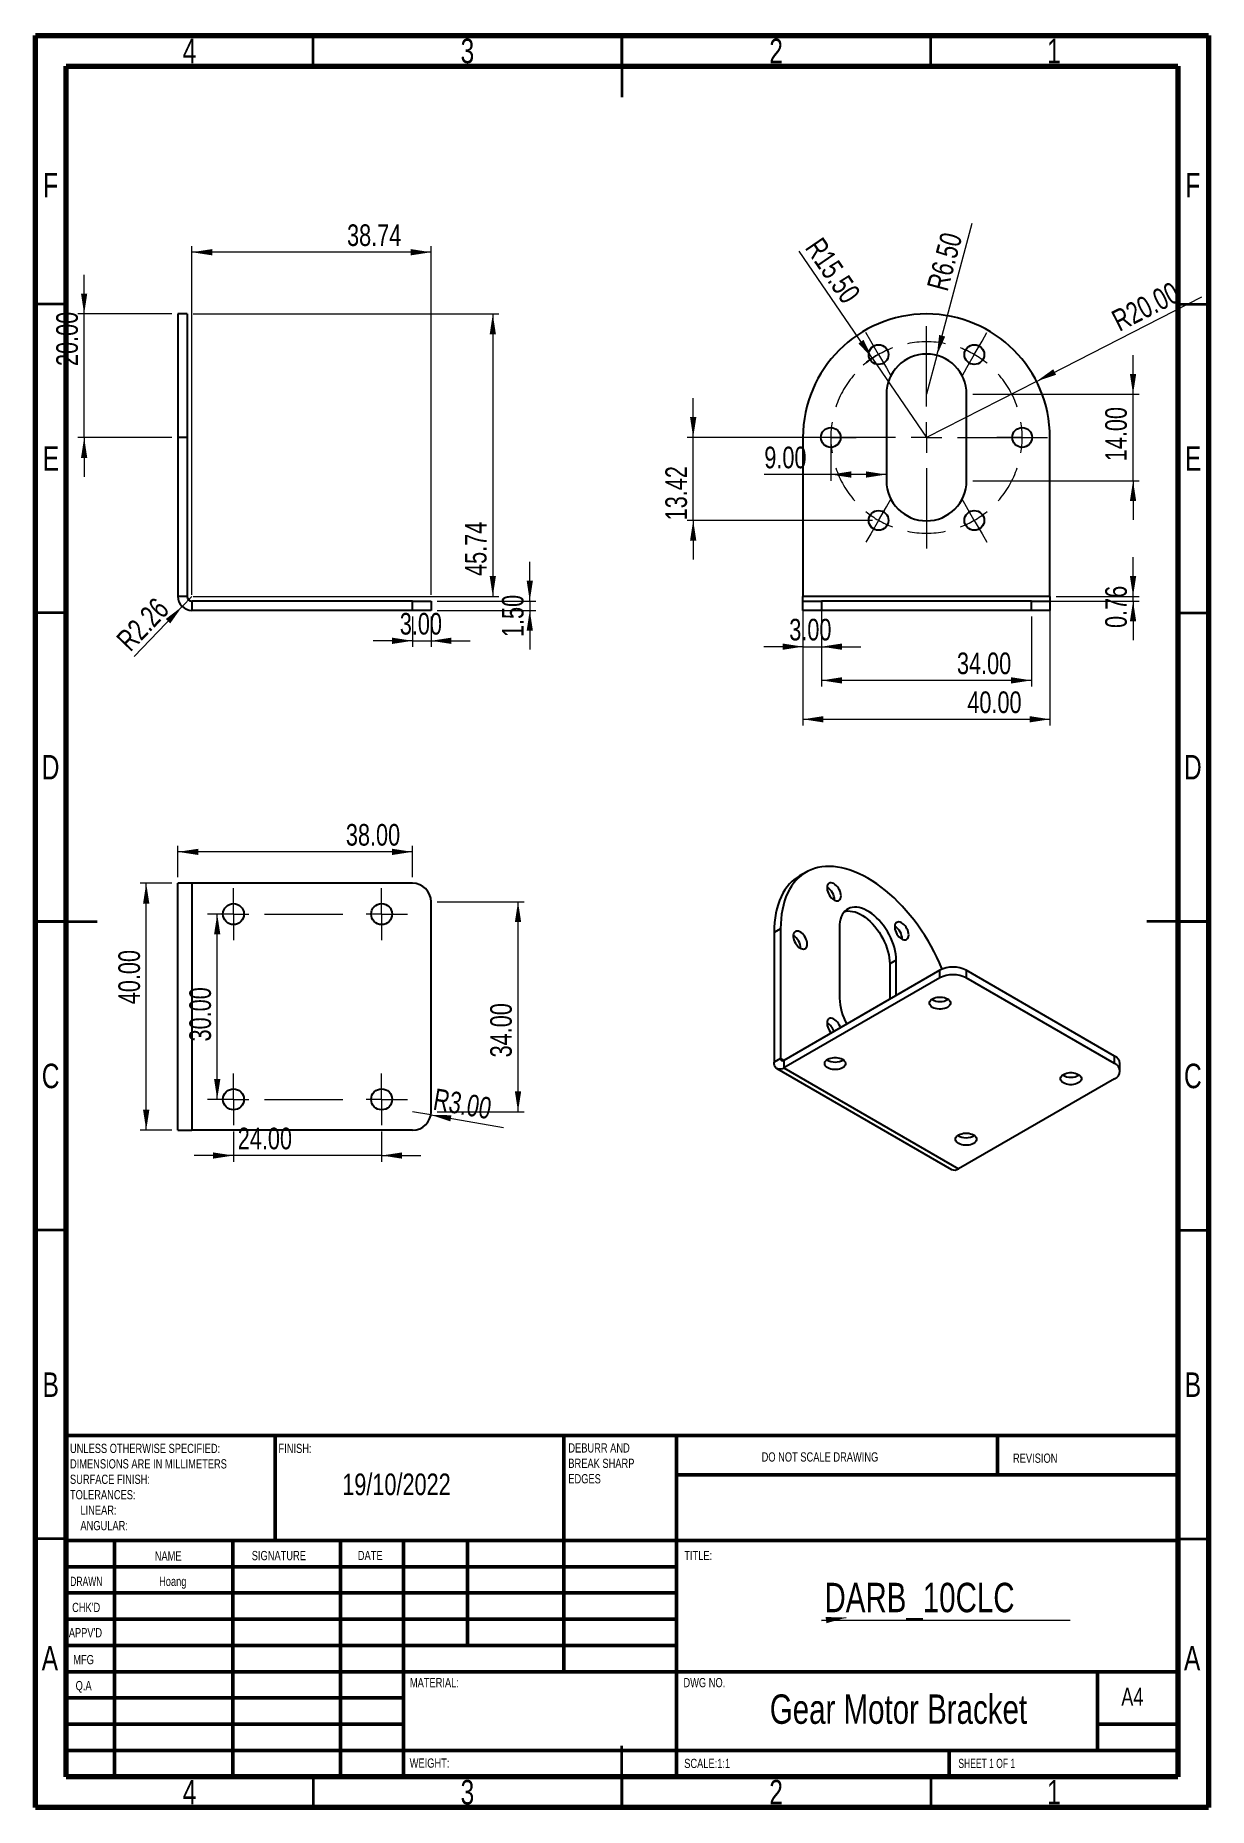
# Model space of a CAD drawing. Header units: millimetres. Extents: x 15 to 205, y 5 to 292.
import ezdxf

# ---------------------------------------------------------------- set-up
doc = ezdxf.new("R2010")
doc.units = ezdxf.units.MM
doc.linetypes.add('CENTERX2', pattern=[20.32, 12.7, -2.54, 2.54, -2.54])
doc.styles.add('SLDTEXTSTYLE0', font='TXT', dxfattribs={"width": 0.75})
doc.styles.add('SLDTEXTSTYLE1', font='TXT', dxfattribs={"width": 0.686449})
doc.styles.add('SLDTEXTSTYLE2', font='TXT', dxfattribs={"width": 0.6875})
doc.dimstyles.new('SLDDIMSTYLE0', dxfattribs={"dimtxt": 3.5, "dimasz": 3.302, "dimexe": 0, "dimexo": 0.0625, "dimgap": 0.875, "dimtad": 1, "dimrnd": 1e-09, "dimzin": 12, "dimdsep": 46, "dimtxsty": 'SLDTEXTSTYLE0', "dimsah": 1, "dimcen": 0.09, "dimadec": 0, "dimazin": 3, "dimtfac": 1, "dimtofl": 0, "dimtmove": 0, "dimatfit": 3, "dimfxl": 0, "dimfrac": 2, "dimtolj": 1, "dimtzin": 12, "dimarcsym": 0})
doc.dimstyles.new('SLDDIMSTYLE1', dxfattribs={"dimtxt": 3.5, "dimasz": 3.302, "dimexe": 0, "dimexo": 0.0625, "dimgap": 0.875, "dimtad": 1, "dimrnd": 1e-09, "dimzin": 4, "dimdsep": 46, "dimtxsty": 'SLDTEXTSTYLE0', "dimsah": 1, "dimcen": 0.09, "dimadec": 0, "dimazin": 1, "dimtfac": 1, "dimtmove": 0, "dimatfit": 0, "dimfxl": 0, "dimfrac": 2, "dimtolj": 1, "dimtzin": 12, "dimarcsym": 0})
doc.dimstyles.new('SLDDIMSTYLE2', dxfattribs={"dimtxt": 3.5, "dimasz": 3.302, "dimexe": 0, "dimexo": 0.0625, "dimgap": 0.875, "dimtad": 1, "dimrnd": 1e-09, "dimzin": 12, "dimdsep": 46, "dimtxsty": 'SLDTEXTSTYLE0', "dimsah": 1, "dimcen": 0, "dimadec": 0, "dimazin": 3, "dimtfac": 1, "dimtofl": 0, "dimtmove": 0, "dimatfit": 3, "dimfxl": 0, "dimfrac": 2, "dimtolj": 1, "dimtzin": 12, "dimarcsym": 0})
doc.dimstyles.new('SLDDIMSTYLE3', dxfattribs={"dimtxt": 3.5, "dimasz": 3.302, "dimexe": 0, "dimexo": 0.0625, "dimgap": 0.875, "dimtad": 1, "dimrnd": 1e-09, "dimzin": 4, "dimdsep": 46, "dimtxsty": 'SLDTEXTSTYLE0', "dimsah": 1, "dimcen": 0, "dimadec": 0, "dimazin": 1, "dimtfac": 1, "dimtofl": 0, "dimtmove": 0, "dimatfit": 3, "dimfxl": 0, "dimfrac": 2, "dimtolj": 1, "dimtzin": 12, "dimarcsym": 0})
doc.dimstyles.new('SLDDIMSTYLE4', dxfattribs={"dimtxt": 3.5, "dimasz": 3.302, "dimexe": 0, "dimexo": 0.0625, "dimgap": 0.875, "dimtad": 1, "dimrnd": 1e-09, "dimzin": 4, "dimdsep": 46, "dimtxsty": 'SLDTEXTSTYLE0', "dimsah": 1, "dimcen": 0.09, "dimadec": 0, "dimazin": 1, "dimtfac": 1, "dimtofl": 0, "dimtmove": 0, "dimatfit": 3, "dimfxl": 0, "dimfrac": 2, "dimtolj": 1, "dimtzin": 12, "dimarcsym": 0})
doc.dimstyles.new('SLDDIMSTYLE5', dxfattribs={"dimtxt": 3.5, "dimasz": 3.302, "dimexe": 0, "dimexo": 0.0625, "dimgap": 0.875, "dimtad": 1, "dimrnd": 1e-09, "dimdsep": 46, "dimtxsty": 'SLDTEXTSTYLE0', "dimsah": 1, "dimcen": 0.09, "dimadec": 0, "dimazin": 2, "dimtfac": 1, "dimtmove": 0, "dimatfit": 0, "dimfxl": 0, "dimfrac": 2, "dimtolj": 1, "dimtzin": 12, "dimarcsym": 0})
doc.dimstyles.new('SLDDIMSTYLE6', dxfattribs={"dimtxt": 3.5, "dimasz": 3.302, "dimexe": 0, "dimexo": 0.0625, "dimgap": 0.875, "dimtad": 1, "dimrnd": 1e-09, "dimzin": 12, "dimdsep": 46, "dimtxsty": 'SLDTEXTSTYLE0', "dimsah": 1, "dimcen": 0.09, "dimadec": 0, "dimazin": 3, "dimtfac": 1, "dimtmove": 0, "dimatfit": 0, "dimfxl": 0, "dimfrac": 2, "dimtolj": 1, "dimtzin": 12, "dimarcsym": 0})

msp = doc.modelspace()

# ---------------------------------------------------------------- texts
at = {"color": 7, "linetype": 'Continuous', "lineweight": 0}
for s, insert, char_height, attachment_point, style in [('4', (39.96, 291.474), 3.969, 2, 'SLDTEXTSTYLE0'), ('3', (84.96, 291.474), 3.969, 2, 'SLDTEXTSTYLE0'), ('2', (134.96, 291.474), 3.969, 2, 'SLDTEXTSTYLE0'), ('1', (179.96, 291.474), 3.969, 2, 'SLDTEXTSTYLE0'), ('F', (17.458, 269.724), 3.969, 2, 'SLDTEXTSTYLE0'), ('F', (202.458, 269.724), 3.969, 2, 'SLDTEXTSTYLE0'), ('E', (17.508, 225.474), 3.969, 2, 'SLDTEXTSTYLE0'), ('E', (202.508, 225.474), 3.969, 2, 'SLDTEXTSTYLE0'), ('D', (17.453, 175.474), 3.969, 2, 'SLDTEXTSTYLE0'), ('D', (202.453, 175.474), 3.969, 2, 'SLDTEXTSTYLE0'), ('C', (17.459, 125.474), 3.969, 2, 'SLDTEXTSTYLE0'), ('C', (202.459, 125.474), 3.969, 2, 'SLDTEXTSTYLE0'), ('B', (17.471, 75.474), 3.969, 2, 'SLDTEXTSTYLE0'), ('B', (202.471, 75.474), 3.969, 2, 'SLDTEXTSTYLE0'), ('FINISH:', (54.371, 63.919), 1.5, 1, 'SLDTEXTSTYLE0'), ('DO NOT SCALE DRAWING', (132.615, 62.533), 1.5, 1, 'SLDTEXTSTYLE0'), ('REVISION', (173.328, 62.335), 1.5, 1, 'SLDTEXTSTYLE0'), ('19/10/2022', (64.689, 59.099), 3.5, 1, 'SLDTEXTSTYLE0'), ('NAME', (34.322, 46.501), 1.5, 1, 'SLDTEXTSTYLE0'), ('SIGNATURE', (50.034, 46.562), 1.5, 1, 'SLDTEXTSTYLE0'), ('DATE', (67.215, 46.576), 1.5, 1, 'SLDTEXTSTYLE0'), ('TITLE:', (120.09, 46.576), 1.5, 1, 'SLDTEXTSTYLE0'), ('DRAWN', (20.643, 42.385), 1.5, 1, 'SLDTEXTSTYLE1'), ('Hoang', (37.241, 42.383), 1.4986, 2, 'SLDTEXTSTYLE0'), ("CHK'D", (20.939, 38.162), 1.5, 1, 'SLDTEXTSTYLE0'), ("APPV'D", (20.402, 34.066), 1.5, 1, 'SLDTEXTSTYLE0'), ('A', (17.34, 31.168), 3.969, 2, 'SLDTEXTSTYLE0'), ('MFG', (21.124, 29.716), 1.5, 1, 'SLDTEXTSTYLE0'), ('A', (202.34, 31.168), 3.969, 2, 'SLDTEXTSTYLE0'), ('MATERIAL:', (75.646, 25.986), 1.5, 1, 'SLDTEXTSTYLE0'), ('DWG NO.', (119.953, 25.986), 1.5, 1, 'SLDTEXTSTYLE0'), ('Q.A', (21.509, 25.505), 1.5, 1, 'SLDTEXTSTYLE0'), ('Gear Motor Bracket', (154.772, 23.324), 4.7625, 2, 'SLDTEXTSTYLE0'), ('A4', (190.871, 24.406), 2.9104, 1, 'SLDTEXTSTYLE0'), ('WEIGHT:', (75.618, 12.949), 1.4986, 1, 'SLDTEXTSTYLE0'), ('SCALE:1:1', (120.074, 12.9), 1.5, 1, 'SLDTEXTSTYLE0'), ('SHEET 1 OF 1', (164.478, 12.9), 1.5, 1, 'SLDTEXTSTYLE2'), ('4', (39.96, 9.474), 3.969, 2, 'SLDTEXTSTYLE0'), ('3', (84.96, 9.474), 3.969, 2, 'SLDTEXTSTYLE0'), ('2', (134.96, 9.474), 3.969, 2, 'SLDTEXTSTYLE0'), ('1', (179.96, 9.474), 3.969, 2, 'SLDTEXTSTYLE0')]:
    msp.add_mtext(s, dxfattribs=dict(at, insert=insert, char_height=char_height, attachment_point=attachment_point, style=style))

# ---------------------------------------------------------------- blocks, each defined once
blk = doc.blocks.new('SW_NOTE_0')
at = {"color": 0, "linetype": 'Continuous', "lineweight": 0, "char_height": 1.5, "attachment_point": 1, "style": 'SLDTEXTSTYLE0'}
for s, insert in [('UNLESS OTHERWISE SPECIFIED:', (0, 1.93)), ('DIMENSIONS ARE IN MILLIMETERS', (0, -0.57)), ('TOLERANCES:', (0, -5.57)), ('SURFACE FINISH:', (0, -3.07)), ('LINEAR:', (1.69, -8.07)), ('ANGULAR:', (1.69, -10.57))]:
    blk.add_mtext(s, dxfattribs=dict(at, insert=insert))
blk = doc.blocks.new('SW_NOTE_0_1')
at = {"color": 0, "linetype": 'Continuous', "lineweight": 0, "char_height": 1.5, "attachment_point": 1, "style": 'SLDTEXTSTYLE0'}
for s, insert in [('DEBURR AND', (0, 1.93)), ('BREAK SHARP', (0, -0.57)), ('EDGES', (0, -3.07))]:
    blk.add_mtext(s, dxfattribs=dict(at, insert=insert))
blk = doc.blocks.new('SW_NOTE_0_2')
at = {"color": 0, "linetype": 'Continuous', "lineweight": 0}
blk.add_line((40.28, 0), (0, 0), dxfattribs=at)
at = {"color": 0, "linetype": 'Continuous', "lineweight": 0, "insert": (0.49, 6.13), "char_height": 4.762, "attachment_point": 1, "style": 'SLDTEXTSTYLE0'}
blk.add_mtext('DARB_10CLC', dxfattribs=at)
blk = doc.blocks.new('_D')
at = {"color": 7, "linetype": 'Continuous', "lineweight": 0}
for p, q in [((40.34, 201.39), (40.34, 257.89)), ((79.07, 256.89), (40.34, 256.89)), ((79.07, 201.39), (79.07, 257.89))]:
    blk.add_line(p, q, dxfattribs=at)
at = {"color": 7, "linetype": 'Continuous', "lineweight": 18}
for points in [[(40.34, 256.89), (43.64, 256.38), (43.64, 257.4)], [(79.07, 256.89), (75.77, 257.4), (75.77, 256.38)]]:
    blk.add_solid(points, dxfattribs=at)
at = {"color": 7, "linetype": 'Continuous', "lineweight": 18, "insert": (65.47, 261.4), "char_height": 3.5, "attachment_point": 1, "style": 'SLDTEXTSTYLE0'}
blk.add_mtext('38.74', dxfattribs=at)
blk = doc.blocks.new('_D_1')
at = {"color": 7, "linetype": 'Continuous', "lineweight": 0}
for p, q in [((40.57, 246.89), (90.07, 246.89)), ((89.07, 246.89), (89.07, 201.15)), ((40.57, 201.15), (90.07, 201.15))]:
    blk.add_line(p, q, dxfattribs=at)
at = {"color": 7, "linetype": 'Continuous', "lineweight": 18}
for points in [[(89.07, 246.89), (88.57, 243.59), (89.58, 243.59)], [(89.07, 201.15), (89.58, 204.45), (88.57, 204.45)]]:
    blk.add_solid(points, dxfattribs=at)
at = {"color": 7, "linetype": 'Continuous', "lineweight": 18, "insert": (84.56, 204.46), "char_height": 3.5, "attachment_point": 1, "rotation": 90, "style": 'SLDTEXTSTYLE0'}
blk.add_mtext('45.74', dxfattribs=at)
blk = doc.blocks.new('_D_2')
at = {"color": 7, "linetype": 'Continuous', "lineweight": 0}
for p, q in [((76.07, 197.89), (76.07, 192.96)), ((79.07, 197.89), (79.07, 192.96)), ((76.07, 193.96), (69.72, 193.96)), ((76.07, 193.96), (79.07, 193.96)), ((79.07, 193.96), (85.42, 193.96))]:
    blk.add_line(p, q, dxfattribs=at)
at = {"color": 7, "linetype": 'Continuous', "lineweight": 18}
for points in [[(76.07, 193.96), (72.77, 194.47), (72.77, 193.45)], [(79.07, 193.96), (82.38, 193.45), (82.38, 194.47)]]:
    blk.add_solid(points, dxfattribs=at)
at = {"color": 7, "linetype": 'Continuous', "lineweight": 18, "insert": (74.01, 198.47), "char_height": 3.5, "attachment_point": 1, "style": 'SLDTEXTSTYLE0'}
blk.add_mtext('3.00', dxfattribs=at)
blk = doc.blocks.new('_D_3')
at = {"color": 7, "linetype": 'Continuous', "lineweight": 0}
for p, q in [((95.06, 200.39), (95.06, 206.74)), ((80.07, 200.39), (96.06, 200.39)), ((80.07, 198.89), (96.06, 198.89)), ((95.06, 200.39), (95.06, 198.89)), ((95.06, 198.89), (95.06, 192.54))]:
    blk.add_line(p, q, dxfattribs=at)
at = {"color": 7, "linetype": 'Continuous', "lineweight": 18}
for points in [[(95.06, 200.39), (95.57, 203.69), (94.56, 203.69)], [(95.06, 198.89), (94.56, 195.59), (95.57, 195.59)]]:
    blk.add_solid(points, dxfattribs=at)
at = {"color": 7, "linetype": 'Continuous', "lineweight": 18, "insert": (90.55, 194.57), "char_height": 3.5, "attachment_point": 1, "rotation": 90, "style": 'SLDTEXTSTYLE0'}
blk.add_mtext('1.50', dxfattribs=at)
blk = doc.blocks.new('_D_4')
at = {"color": 7, "linetype": 'Continuous', "lineweight": 0}
for q in [(40.34, 201.15), (30.99, 191.44)]:
    blk.add_line((38.77, 199.52), q, dxfattribs=at)
at = {"color": 7, "linetype": 'Continuous', "lineweight": 18}
blk.add_solid([(38.77, 199.52), (36.11, 197.49), (36.84, 196.79)], dxfattribs=at)
at = {"color": 7, "linetype": 'Continuous', "lineweight": 18, "insert": (27.85, 194.46), "char_height": 3.5, "attachment_point": 1, "rotation": 46.1222, "style": 'SLDTEXTSTYLE0'}
blk.add_mtext('R2.26', dxfattribs=at)
blk = doc.blocks.new('_D_5')
at = {"color": 7, "linetype": 'Continuous', "lineweight": 0}
for p, q in [((22.89, 246.89), (22.89, 253.24)), ((37.07, 246.89), (21.89, 246.89)), ((22.89, 226.89), (22.89, 246.89)), ((37.07, 226.89), (21.89, 226.89)), ((22.89, 226.89), (22.89, 220.54))]:
    blk.add_line(p, q, dxfattribs=at)
at = {"color": 7, "linetype": 'Continuous', "lineweight": 18}
for points in [[(22.89, 246.89), (23.39, 250.19), (22.38, 250.19)], [(22.89, 226.89), (22.38, 223.59), (23.39, 223.59)]]:
    blk.add_solid(points, dxfattribs=at)
at = {"color": 7, "linetype": 'Continuous', "lineweight": 18, "insert": (18.37, 238.46), "char_height": 3.5, "attachment_point": 1, "rotation": 90, "style": 'SLDTEXTSTYLE0'}
blk.add_mtext('20.00', dxfattribs=at)
blk = doc.blocks.new('_D_6')
at = {"color": 7, "linetype": 'Continuous', "lineweight": 0}
for p, q in [((192.77, 233.89), (192.77, 240.24)), ((166.81, 233.89), (193.77, 233.89)), ((192.77, 219.89), (192.77, 233.89)), ((166.81, 219.89), (193.77, 219.89)), ((192.77, 219.89), (192.77, 213.54))]:
    blk.add_line(p, q, dxfattribs=at)
at = {"color": 7, "linetype": 'Continuous', "lineweight": 18}
for points in [[(192.77, 233.89), (193.28, 237.19), (192.26, 237.19)], [(192.77, 219.89), (192.26, 216.59), (193.28, 216.59)]]:
    blk.add_solid(points, dxfattribs=at)
at = {"color": 7, "linetype": 'Continuous', "lineweight": 18, "insert": (188.26, 223.04), "char_height": 3.5, "attachment_point": 1, "rotation": 90, "style": 'SLDTEXTSTYLE0'}
blk.add_mtext('14.00', dxfattribs=at)
blk = doc.blocks.new('_D_7')
at = {"color": 7, "linetype": 'Continuous', "lineweight": 0}
for q in [(166.74, 261.61), (159.31, 233.89)]:
    blk.add_line((161, 240.17), q, dxfattribs=at)
at = {"color": 7, "linetype": 'Continuous', "lineweight": 18}
blk.add_solid([(161, 240.17), (162.34, 243.23), (161.36, 243.49)], dxfattribs=at)
at = {"color": 7, "linetype": 'Continuous', "lineweight": 18, "insert": (159.33, 251.3), "char_height": 3.5, "attachment_point": 1, "rotation": 75, "style": 'SLDTEXTSTYLE0'}
blk.add_mtext('R6.50', dxfattribs=at)
blk = doc.blocks.new('_D_8')
at = {"color": 7, "linetype": 'Continuous', "lineweight": 0}
for q in [(203.91, 249.65), (159.31, 226.89)]:
    blk.add_line((177.13, 235.98), q, dxfattribs=at)
at = {"color": 7, "linetype": 'Continuous', "lineweight": 18}
blk.add_solid([(177.13, 235.98), (180.3, 237.03), (179.84, 237.94)], dxfattribs=at)
at = {"color": 7, "linetype": 'Continuous', "lineweight": 18, "insert": (188.97, 247.09), "char_height": 3.5, "attachment_point": 1, "rotation": 27.0427, "style": 'SLDTEXTSTYLE0'}
blk.add_mtext('R20.00', dxfattribs=at)
blk = doc.blocks.new('_D_9')
at = {"color": 7, "linetype": 'Continuous', "lineweight": 0}
for p, q in [((142.31, 197.89), (142.31, 186.55)), ((176.31, 197.89), (176.31, 186.55)), ((176.31, 187.55), (142.31, 187.55))]:
    blk.add_line(p, q, dxfattribs=at)
at = {"color": 7, "linetype": 'Continuous', "lineweight": 18}
for points in [[(142.31, 187.55), (145.62, 187.04), (145.62, 188.06)], [(176.31, 187.55), (173.01, 188.06), (173.01, 187.04)]]:
    blk.add_solid(points, dxfattribs=at)
at = {"color": 7, "linetype": 'Continuous', "lineweight": 18, "insert": (164.25, 192.06), "char_height": 3.5, "attachment_point": 1, "style": 'SLDTEXTSTYLE0'}
blk.add_mtext('34.00', dxfattribs=at)
blk = doc.blocks.new('_D_10')
at = {"color": 7, "linetype": 'Continuous', "lineweight": 0}
for p, q in [((139.31, 199.39), (139.31, 180.25)), ((179.31, 199.39), (179.31, 180.25)), ((139.31, 181.25), (179.31, 181.25))]:
    blk.add_line(p, q, dxfattribs=at)
at = {"color": 7, "linetype": 'Continuous', "lineweight": 18}
for points in [[(139.31, 181.25), (142.62, 180.74), (142.62, 181.76)], [(179.31, 181.25), (176.01, 181.76), (176.01, 180.74)]]:
    blk.add_solid(points, dxfattribs=at)
at = {"color": 7, "linetype": 'Continuous', "lineweight": 18, "insert": (165.93, 185.76), "char_height": 3.5, "attachment_point": 1, "style": 'SLDTEXTSTYLE0'}
blk.add_mtext('40.00', dxfattribs=at)
blk = doc.blocks.new('_D_11')
at = {"color": 7, "linetype": 'Continuous', "lineweight": 0}
for p, q in [((192.77, 201.15), (192.77, 207.5)), ((180.31, 201.15), (193.77, 201.15)), ((192.77, 200.39), (192.77, 201.15)), ((177.31, 200.39), (193.77, 200.39)), ((192.77, 200.39), (192.77, 194.04))]:
    blk.add_line(p, q, dxfattribs=at)
at = {"color": 7, "linetype": 'Continuous', "lineweight": 18}
for points in [[(192.77, 201.15), (193.28, 204.45), (192.26, 204.45)], [(192.77, 200.39), (192.26, 197.09), (193.28, 197.09)]]:
    blk.add_solid(points, dxfattribs=at)
at = {"color": 7, "linetype": 'Continuous', "lineweight": 18, "insert": (188.26, 196.04), "char_height": 3.5, "attachment_point": 1, "rotation": 90, "style": 'SLDTEXTSTYLE0'}
blk.add_mtext('0.76', dxfattribs=at)
blk = doc.blocks.new('_D_12')
at = {"color": 7, "linetype": 'Continuous', "lineweight": 0}
for p, q in [((139.31, 199.39), (139.31, 192.01)), ((142.31, 199.39), (142.31, 192.01)), ((139.31, 193.01), (132.96, 193.01)), ((139.31, 193.01), (142.31, 193.01)), ((142.31, 193.01), (148.66, 193.01))]:
    blk.add_line(p, q, dxfattribs=at)
at = {"color": 7, "linetype": 'Continuous', "lineweight": 18}
for points in [[(139.31, 193.01), (136.01, 193.52), (136.01, 192.5)], [(142.31, 193.01), (145.62, 192.5), (145.62, 193.52)]]:
    blk.add_solid(points, dxfattribs=at)
at = {"color": 7, "linetype": 'Continuous', "lineweight": 18, "insert": (137.09, 197.52), "char_height": 3.5, "attachment_point": 1, "style": 'SLDTEXTSTYLE0'}
blk.add_mtext('3.00', dxfattribs=at)
blk = doc.blocks.new('_D_13')
at = {"color": 7, "linetype": 'Continuous', "lineweight": 0}
for p, q in [((143.81, 225.89), (143.81, 219.89)), ((143.81, 220.89), (133.05, 220.89)), ((152.81, 220.89), (143.81, 220.89))]:
    blk.add_line(p, q, dxfattribs=at)
at = {"color": 7, "linetype": 'Continuous', "lineweight": 18}
for points in [[(143.81, 220.89), (147.12, 220.38), (147.12, 221.4)], [(152.81, 220.89), (149.51, 221.4), (149.51, 220.38)]]:
    blk.add_solid(points, dxfattribs=at)
at = {"color": 7, "linetype": 'Continuous', "lineweight": 18, "insert": (133.05, 225.4), "char_height": 3.5, "attachment_point": 1, "style": 'SLDTEXTSTYLE0'}
blk.add_mtext('9.00', dxfattribs=at)
blk = doc.blocks.new('_D_14')
at = {"color": 7, "linetype": 'Continuous', "lineweight": 0}
for p, q in [((121.53, 226.89), (121.53, 233.24)), ((142.81, 226.89), (120.53, 226.89)), ((121.53, 213.47), (121.53, 226.89)), ((150.56, 213.47), (120.53, 213.47)), ((121.53, 213.47), (121.53, 207.12))]:
    blk.add_line(p, q, dxfattribs=at)
at = {"color": 7, "linetype": 'Continuous', "lineweight": 18}
for points in [[(121.53, 226.89), (122.04, 230.19), (121.02, 230.19)], [(121.53, 213.47), (121.02, 210.17), (122.04, 210.17)]]:
    blk.add_solid(points, dxfattribs=at)
at = {"color": 7, "linetype": 'Continuous', "lineweight": 18, "insert": (117.02, 213.47), "char_height": 3.5, "attachment_point": 1, "rotation": 90, "style": 'SLDTEXTSTYLE0'}
blk.add_mtext('13.42', dxfattribs=at)
blk = doc.blocks.new('_D_15')
at = {"color": 7, "linetype": 'Continuous', "lineweight": 0}
for q in [(138.71, 257.04), (159.31, 226.89)]:
    blk.add_line((150.57, 239.69), q, dxfattribs=at)
at = {"color": 7, "linetype": 'Continuous', "lineweight": 18}
blk.add_arc((159.31, 226.89), 15.57, 120.6602, 131.2293, dxfattribs=at)
blk.add_solid([(150.57, 239.69), (149.12, 242.7), (148.29, 242.13)], dxfattribs=at)
at = {"color": 7, "linetype": 'Continuous', "lineweight": 18, "insert": (142.42, 259.58), "char_height": 3.5, "attachment_point": 1, "rotation": 304.3516, "style": 'SLDTEXTSTYLE0'}
blk.add_mtext('R15.50', dxfattribs=at)
blk = doc.blocks.new('SW_CENTERMARKSYMBOL_0')
at = {"color": 0, "linetype": 'Continuous', "lineweight": 18}
for p, q in [((-16.75, 2.17), (-17.55, 3.55)), ((-7.75, -8.42), (-7.75, 4.58)), ((1.25, 2.17), (2.05, 3.55)), ((-15.5, 0), (-16.75, 2.17)), ((-15.5, 0), (-14.25, -2.17)), ((0, 0), (-1.25, -2.17)), ((0, 0), (1.25, 2.17)), ((-14.25, -2.17), (-13.45, -3.55)), ((-1.25, -2.17), (-2.05, -3.55)), ((-7.75, -13.42), (-7.75, -10.92)), ((-25.75, -13.42), (-27.35, -13.42)), ((-12.75, -13.42), (-25.75, -13.42)), ((-23.25, -13.42), (-25.75, -13.42)), ((-23.25, -13.42), (-20.75, -13.42)), ((-20.75, -13.42), (-19.15, -13.42)), ((-7.75, -13.42), (-10.25, -13.42)), ((-7.75, -13.42), (-7.75, -15.92)), ((-7.75, -13.42), (-5.25, -13.42)), ((-2.75, -13.42), (10.25, -13.42)), ((5.25, -13.42), (3.65, -13.42)), ((7.75, -13.42), (5.25, -13.42)), ((7.75, -13.42), (10.25, -13.42)), ((10.25, -13.42), (11.85, -13.42)), ((-7.75, -18.42), (-7.75, -31.42)), ((-15.5, -26.85), (-14.25, -24.68)), ((-14.25, -24.68), (-13.45, -23.3)), ((-1.25, -24.68), (-2.05, -23.3)), ((0, -26.85), (-1.25, -24.68)), ((-15.5, -26.85), (-16.75, -29.01)), ((0, -26.85), (1.25, -29.01)), ((-16.75, -29.01), (-17.55, -30.4)), ((1.25, -29.01), (2.05, -30.4))]:
    blk.add_line(p, q, dxfattribs=at)
at = {"color": 0, "linetype": 'Continuous', "lineweight": 0}
for start, end in [(110.7587, 120), (60, 69.2413), (120, 129.2413), (50.7587, 60), (170.7587, 180), (0, 9.2413), (180, 189.2413), (350.7587, 0), (230.7587, 240), (300, 309.2413), (240, 249.2413), (290.7587, 300)]:
    blk.add_arc((-7.75, -13.42), 15.5, start, end, dxfattribs=at)
at = {"color": 0, "linetype": 'CENTERX2', "lineweight": 0}
for start, end in [(78.4825, 101.5175), (138.4825, 161.5175), (18.4825, 41.5175), (198.4825, 221.5175), (318.4825, 341.5175), (258.4825, 281.5175)]:
    blk.add_arc((-7.75, -13.42), 15.5, start, end, dxfattribs=at)
blk = doc.blocks.new('_D_16')
at = {"color": 7, "linetype": 'Continuous', "lineweight": 0}
for p, q in [((47.07, 114.5), (47.07, 109.6)), ((71.07, 114.5), (71.07, 109.6)), ((47.07, 110.6), (40.72, 110.6)), ((71.07, 110.6), (47.07, 110.6)), ((71.07, 110.6), (77.42, 110.6))]:
    blk.add_line(p, q, dxfattribs=at)
at = {"color": 7, "linetype": 'Continuous', "lineweight": 18}
for points in [[(47.07, 110.6), (43.77, 111.1), (43.77, 110.09)], [(71.07, 110.6), (74.38, 110.09), (74.38, 111.1)]]:
    blk.add_solid(points, dxfattribs=at)
at = {"color": 7, "linetype": 'Continuous', "lineweight": 18, "insert": (47.77, 115.11), "char_height": 3.5, "attachment_point": 1, "style": 'SLDTEXTSTYLE0'}
blk.add_mtext('24.00', dxfattribs=at)
blk = doc.blocks.new('_D_17')
at = {"color": 7, "linetype": 'Continuous', "lineweight": 0}
for q in [(76.07, 117.7), (90.81, 115.15)]:
    blk.add_line((79.03, 117.19), q, dxfattribs=at)
at = {"color": 7, "linetype": 'Continuous', "lineweight": 18}
blk.add_solid([(79.03, 117.19), (82.2, 116.12), (82.37, 117.12)], dxfattribs=at)
at = {"color": 7, "linetype": 'Continuous', "lineweight": 18, "insert": (79.85, 121.51), "char_height": 3.5, "attachment_point": 1, "rotation": 350.1732, "style": 'SLDTEXTSTYLE0'}
blk.add_mtext('R3.00', dxfattribs=at)
blk = doc.blocks.new('_D_18')
at = {"color": 7, "linetype": 'Continuous', "lineweight": 0}
for p, q in [((80.07, 151.7), (94.16, 151.7)), ((93.16, 117.7), (93.16, 151.7)), ((80.07, 117.7), (94.16, 117.7))]:
    blk.add_line(p, q, dxfattribs=at)
at = {"color": 7, "linetype": 'Continuous', "lineweight": 18}
for points in [[(93.16, 151.7), (92.65, 148.4), (93.67, 148.4)], [(93.16, 117.7), (93.67, 121), (92.65, 121)]]:
    blk.add_solid(points, dxfattribs=at)
at = {"color": 7, "linetype": 'Continuous', "lineweight": 18, "insert": (88.65, 126.49), "char_height": 3.5, "attachment_point": 1, "rotation": 90, "style": 'SLDTEXTSTYLE0'}
blk.add_mtext('34.00', dxfattribs=at)
blk = doc.blocks.new('_D_19')
at = {"color": 7, "linetype": 'Continuous', "lineweight": 0}
for p, q in [((38.07, 155.7), (38.07, 160.78)), ((76.07, 155.7), (76.07, 160.78)), ((76.07, 159.78), (38.07, 159.78))]:
    blk.add_line(p, q, dxfattribs=at)
at = {"color": 7, "linetype": 'Continuous', "lineweight": 18}
for points in [[(38.07, 159.78), (41.38, 159.27), (41.38, 160.28)], [(76.07, 159.78), (72.77, 160.28), (72.77, 159.27)]]:
    blk.add_solid(points, dxfattribs=at)
at = {"color": 7, "linetype": 'Continuous', "lineweight": 18, "insert": (65.28, 164.29), "char_height": 3.5, "attachment_point": 1, "style": 'SLDTEXTSTYLE0'}
blk.add_mtext('38.00', dxfattribs=at)
blk = doc.blocks.new('_D_20')
at = {"color": 7, "linetype": 'Continuous', "lineweight": 0}
for p, q in [((37.07, 154.7), (31.94, 154.7)), ((32.94, 114.7), (32.94, 154.7)), ((37.07, 114.7), (31.94, 114.7))]:
    blk.add_line(p, q, dxfattribs=at)
at = {"color": 7, "linetype": 'Continuous', "lineweight": 18}
for points in [[(32.94, 154.7), (32.43, 151.4), (33.45, 151.4)], [(32.94, 114.7), (33.45, 118), (32.43, 118)]]:
    blk.add_solid(points, dxfattribs=at)
at = {"color": 7, "linetype": 'Continuous', "lineweight": 18, "insert": (28.43, 135.1), "char_height": 3.5, "attachment_point": 1, "rotation": 90, "style": 'SLDTEXTSTYLE0'}
blk.add_mtext('40.00', dxfattribs=at)
blk = doc.blocks.new('_D_21')
at = {"color": 7, "linetype": 'Continuous', "lineweight": 0}
blk.add_line((44.44, 119.7), (44.44, 149.7), dxfattribs=at)
at = {"color": 7, "linetype": 'Continuous', "lineweight": 18}
for points in [[(44.44, 149.7), (43.93, 146.4), (44.95, 146.4)], [(44.44, 119.7), (44.95, 123), (43.93, 123)]]:
    blk.add_solid(points, dxfattribs=at)
at = {"color": 7, "linetype": 'Continuous', "lineweight": 18, "insert": (39.93, 129.07), "char_height": 3.5, "attachment_point": 1, "rotation": 90, "style": 'SLDTEXTSTYLE0'}
blk.add_mtext('30.00', dxfattribs=at)
blk = doc.blocks.new('SW_CENTERMARKSYMBOL_1')
at = {"color": 0, "linetype": 'Continuous', "lineweight": 18}
for p, q in [((0, 2.5), (0, 4.2)), ((24, 2.5), (24, 4.2)), ((-2.5, 0), (-4.2, 0)), ((0, 0), (-2.5, 0)), ((0, 0), (0, 2.5)), ((0, 0), (0, -2.5)), ((0, 0), (2.5, 0)), ((24, 0), (21.5, 0)), ((24, 0), (24, 2.5)), ((24, 0), (24, -2.5)), ((24, 0), (26.5, 0)), ((26.5, 0), (28.2, 0)), ((0, -2.5), (0, -4.2)), ((24, -2.5), (24, -4.2))]:
    blk.add_line(p, q, dxfattribs=at)
at = {"color": 0, "linetype": 'CENTERX2', "lineweight": 18}
blk.add_line((5, 0), (19, 0), dxfattribs=at)
blk = doc.blocks.new('SW_CENTERMARKSYMBOL_2')
at = {"color": 0, "linetype": 'Continuous', "lineweight": 18}
for p, q in [((0, 2.5), (0, 4.2)), ((24, 2.5), (24, 4.2)), ((-2.5, 0), (-4.2, 0)), ((0, 0), (-2.5, 0)), ((0, 0), (0, 2.5)), ((0, 0), (0, -2.5)), ((0, 0), (2.5, 0)), ((24, 0), (21.5, 0)), ((24, 0), (24, 2.5)), ((24, 0), (24, -2.5)), ((24, 0), (26.5, 0)), ((26.5, 0), (28.2, 0)), ((0, -2.5), (0, -4.2)), ((24, -2.5), (24, -4.2))]:
    blk.add_line(p, q, dxfattribs=at)
at = {"color": 0, "linetype": 'CENTERX2', "lineweight": 18}
blk.add_line((5, 0), (19, 0), dxfattribs=at)

# ---------------------------------------------------------------- dimensions: what is measured, and where the dimension line sits
at = {"color": 7, "linetype": 'Continuous', "lineweight": 18}
for base, p1, p2, dimstyle, picture, middle in [((40.335, 256.891), (79.073, 200.391), (40.335, 200.391), 'SLDDIMSTYLE0', '_D', (71.289, 256.891)), ((143.814, 220.891), (152.814, 219.891), (143.814, 226.891), 'SLDDIMSTYLE4', '_D_13', (137.578, 220.891)), ((79.073, 193.961), (76.073, 198.891), (79.073, 198.891), 'SLDDIMSTYLE1', '_D_2', (78.538, 193.961)), ((142.314, 193.009), (139.314, 200.391), (142.314, 200.391), 'SLDDIMSTYLE1', '_D_12', (141.618, 193.009)), ((179.314, 181.252), (139.314, 200.391), (179.314, 200.391), 'SLDDIMSTYLE4', '_D_10', (171.744, 181.252)), ((142.314, 187.55), (176.314, 198.891), (142.314, 198.891), 'SLDDIMSTYLE4', '_D_9', (170.064, 187.55)), ((38.073, 159.777), (76.073, 154.697), (38.073, 154.697), 'SLDDIMSTYLE4', '_D_19', (71.102, 159.777)), ((47.073, 110.597), (71.073, 115.497), (47.073, 115.497), 'SLDDIMSTYLE1', '_D_16', (53.594, 110.597))]:
    dim = msp.add_linear_dim(base=base, p1=p1, p2=p2, dimstyle=dimstyle, dxfattribs=at)
    dim.commit()
    dim.dimension.update_dxf_attribs({"geometry": picture, "text_midpoint": middle, "dimtype": 160})
for center, mpoint, dimstyle, picture, middle in [((159.314, 233.891), (160.996, 240.169), 'SLDDIMSTYLE3', '_D_7', (165.248, 256.035)), ((159.314, 226.891), (150.568, 239.687), 'SLDDIMSTYLE3', '_D_15', (142.717, 251.174)), ((159.314, 226.891), (177.127, 235.984), 'SLDDIMSTYLE3', '_D_8', (197.543, 246.405)), ((40.335, 201.153), (38.767, 199.522), 'SLDDIMSTYLE2', '_D_4', (34.805, 195.402)), ((76.073, 117.697), (79.029, 117.185), 'SLDDIMSTYLE3', '_D_17', (85.333, 116.094))]:
    dim = msp.add_radius_dim(center=center, mpoint=mpoint, dimstyle=dimstyle, dxfattribs=at)
    dim.commit()
    dim.dimension.update_dxf_attribs({"geometry": picture, "text_midpoint": middle, "dimtype": 164})
for base, p1, p2, dimstyle, picture, middle in [((22.886, 246.891), (38.073, 226.891), (38.073, 246.891), 'SLDDIMSTYLE1', '_D_5', (22.886, 244.282)), ((89.073, 201.153), (39.573, 246.891), (39.573, 201.153), 'SLDDIMSTYLE0', '_D_1', (89.073, 210.274)), ((192.772, 233.891), (165.814, 219.891), (165.814, 233.891), 'SLDDIMSTYLE1', '_D_6', (192.772, 228.863)), ((121.53, 226.891), (151.564, 213.467), (143.814, 226.891), 'SLDDIMSTYLE6', '_D_14', (121.53, 219.284)), ((95.065, 198.891), (79.073, 200.391), (79.073, 198.891), 'SLDDIMSTYLE1', '_D_3', (95.065, 199.092)), ((192.772, 201.153), (176.314, 200.391), (179.314, 201.153), 'SLDDIMSTYLE5', '_D_11', (192.772, 200.566)), ((32.937, 154.697), (38.073, 114.697), (38.073, 154.697), 'SLDDIMSTYLE4', '_D_20', (32.937, 140.915)), ((44.441, 149.697), (42.873, 119.697), (42.873, 149.697), 'SLDDIMSTYLE4', '_D_21', (44.441, 134.889)), ((93.163, 151.697), (79.073, 117.697), (79.073, 151.697), 'SLDDIMSTYLE4', '_D_18', (93.163, 132.311))]:
    dim = msp.add_linear_dim(base=base, p1=p1, p2=p2, angle=90, dimstyle=dimstyle, dxfattribs=at)
    dim.commit()
    dim.dimension.update_dxf_attribs({"geometry": picture, "text_midpoint": middle, "dimtype": 160})

# ---------------------------------------------------------------- linework, layer by layer
at = {"color": 7, "linetype": 'Continuous', "lineweight": 70}
for p, q in [((15, 5), (15, 292)), ((15, 292), (205, 292)), ((205, 292), (205, 5)), ((20, 10), (20, 287)), ((20, 287), (200, 287)), ((200, 287), (200, 10)), ((200, 10), (20, 10)), ((205, 5), (15, 5))]:
    msp.add_line(p, q, dxfattribs=at)
at = {"color": 7, "linetype": 'Continuous', "lineweight": 35}
for p, q in [((60, 287), (60, 292)), ((110, 292), (110, 282)), ((110, 287), (110, 292)), ((160, 287), (160, 292)), ((20, 248.5), (15, 248.5)), ((200, 248.5), (205, 248.5)), ((20, 198.5), (15, 198.5)), ((200, 198.5), (205, 198.5)), ((15, 148.5), (25, 148.5)), ((20, 148.5), (15, 148.5)), ((205, 148.5), (195, 148.5)), ((200, 148.5), (205, 148.5)), ((20, 98.5), (15, 98.5)), ((200, 98.5), (205, 98.5)), ((20, 48.5), (15, 48.5)), ((200, 48.5), (205, 48.5)), ((110, 5), (110, 15)), ((60, 10), (60, 5)), ((110, 10), (110, 5)), ((160, 10), (160, 5))]:
    msp.add_line(p, q, dxfattribs=at)
at = {"color": 7, "linetype": 'Continuous', "lineweight": 25}
for p, q in [((39.573, 246.891), (38.073, 246.891)), ((38.073, 246.891), (38.073, 226.891)), ((39.573, 246.891), (39.573, 226.891)), ((152.814, 233.891), (152.814, 219.891)), ((165.814, 219.891), (165.814, 233.891)), ((39.573, 226.891), (38.073, 226.891)), ((38.073, 226.891), (38.073, 201.153)), ((39.573, 226.891), (39.573, 201.153)), ((139.314, 226.891), (139.314, 201.153)), ((179.314, 201.153), (179.314, 226.891)), ((39.573, 201.153), (38.073, 201.153)), ((179.314, 201.153), (139.314, 201.153)), ((139.314, 200.391), (139.314, 201.153)), ((179.314, 201.153), (179.314, 200.391)), ((40.335, 200.391), (40.335, 198.891)), ((76.073, 200.391), (40.335, 200.391)), ((76.073, 198.891), (40.335, 198.891)), ((76.073, 198.891), (76.073, 200.391)), ((76.073, 200.391), (79.073, 200.391)), ((79.073, 198.891), (76.073, 198.891)), ((79.073, 200.391), (79.073, 198.891)), ((139.314, 198.891), (139.314, 200.391)), ((139.314, 200.391), (142.314, 200.391)), ((142.314, 198.891), (139.314, 198.891)), ((142.314, 200.391), (142.314, 198.891)), ((176.314, 200.391), (142.314, 200.391)), ((176.314, 198.891), (142.314, 198.891)), ((176.314, 198.891), (176.314, 200.391)), ((176.314, 200.391), (179.314, 200.391)), ((179.314, 198.891), (176.314, 198.891)), ((179.314, 200.391), (179.314, 198.891)), ((139.823, 156.491), (138.763, 155.879)), ((38.073, 114.697), (38.073, 154.697)), ((40.335, 154.697), (38.073, 154.697)), ((40.335, 154.697), (40.335, 114.697)), ((76.073, 154.697), (40.335, 154.697)), ((79.073, 117.697), (79.073, 151.697)), ((135.681, 147.334), (134.62, 146.722)), ((134.62, 146.722), (134.62, 125.706)), ((135.681, 147.334), (135.681, 126.318)), ((145.226, 147.54), (145.226, 136.108)), ((154.419, 142.233), (153.358, 141.621)), ((153.358, 141.621), (153.358, 135.901)), ((154.419, 136.514), (154.419, 142.233)), ((161.49, 140.596), (136.219, 126.007)), ((161.49, 139.371), (136.219, 124.782)), ((161.49, 139.371), (161.49, 140.596)), ((165.733, 140.596), (165.733, 139.371)), ((189.774, 126.717), (165.733, 140.596)), ((189.774, 125.492), (165.733, 139.371)), ((135.681, 126.318), (134.62, 125.706)), ((136.219, 126.007), (135.681, 126.318)), ((189.774, 125.492), (189.774, 126.717)), ((135.088, 124.67), (163.373, 108.342)), ((136.219, 126.007), (136.219, 124.782)), ((136.219, 124.782), (164.504, 108.454)), ((190.653, 124.267), (190.653, 125.492)), ((189.774, 123.043), (164.504, 108.454)), ((38.073, 114.697), (40.335, 114.697)), ((76.073, 114.697), (40.335, 114.697))]:
    msp.add_line(p, q, dxfattribs=at)
at = {"color": 7, "linetype": 'Continuous', "lineweight": 50}
for p, q in [((20, 65.25), (200, 65.25)), ((20, 65.25), (20, 10)), ((53.8, 48.25), (53.8, 65.25)), ((100.6, 65.25), (100.6, 27)), ((118.8, 65.25), (118.8, 10)), ((170.8, 58.875), (170.8, 65.25)), ((200, 58.875), (118.8, 58.875)), ((200, 48.25), (20, 48.25)), ((27.8, 48.25), (27.8, 10)), ((46.991, 48.25), (46.991, 10)), ((64.399, 48.25), (64.399, 10)), ((74.6, 10), (74.6, 48.25)), ((85, 31.25), (85, 48.25)), ((118.8, 44), (20, 44)), ((118.8, 39.75), (20, 39.75)), ((118.8, 35.5), (20, 35.5)), ((118.8, 31.25), (20, 31.25)), ((74.6, 27), (20, 27)), ((74.6, 27), (200, 27)), ((187, 14.25), (187, 27)), ((74.6, 22.75), (20, 22.75)), ((74.6, 18.5), (20, 18.5)), ((200, 18.5), (187, 18.5)), ((20, 14.25), (200, 14.25)), ((163, 10), (163, 14.25))]:
    msp.add_line(p, q, dxfattribs=at)
at = {"color": 7, "linetype": 'Continuous', "lineweight": 0}
msp.add_line((142.301, 35.27), (146.318, 35.76), dxfattribs=at)
at = {"color": 7, "linetype": 'Continuous', "lineweight": 25, "flags": 128}
for points in [[(138.763, 155.879), (138.512, 155.727), (138.032, 155.39), (137.579, 155.01), (137.155, 154.588), (136.76, 154.125), (136.397, 153.622), (136.065, 153.08), (135.766, 152.501), (135.5, 151.886), (135.268, 151.237), (135.071, 150.555), (134.909, 149.842), (134.783, 149.101), (134.692, 148.332), (134.638, 147.539), (134.62, 146.722)], [(161.866, 140.779), (161.824, 140.88), (161.43, 141.799), (161.006, 142.711), (160.553, 143.613), (160.073, 144.505), (159.566, 145.382), (159.034, 146.244), (158.479, 147.087), (157.902, 147.91), (157.303, 148.711), (156.686, 149.487), (156.051, 150.237), (155.4, 150.958), (154.734, 151.649), (154.056, 152.308), (153.367, 152.934), (152.669, 153.524), (151.964, 154.077), (151.253, 154.591), (150.539, 155.067), (149.823, 155.501), (149.106, 155.894), (148.392, 156.243), (147.681, 156.549), (146.976, 156.81), (146.278, 157.026), (145.589, 157.196), (144.911, 157.32), (144.246, 157.397), (143.595, 157.428), (142.959, 157.411), (142.342, 157.348), (141.744, 157.238), (141.166, 157.082), (140.611, 156.879), (140.079, 156.632), (139.573, 156.339), (139.092, 156.002), (138.639, 155.623), (138.215, 155.2), (137.821, 154.737), (137.458, 154.234), (137.126, 153.692), (136.827, 153.113), (136.561, 152.498), (136.329, 151.849), (136.132, 151.167), (135.97, 150.455), (135.844, 149.713), (135.753, 148.945), (135.699, 148.151), (135.681, 147.334)], [(145.474, 152.642), (145.456, 152.885), (145.402, 153.142), (145.314, 153.404), (145.195, 153.662), (145.048, 153.909), (144.879, 154.136), (144.692, 154.335), (144.494, 154.502), (144.292, 154.629), (144.091, 154.714), (143.898, 154.753), (143.719, 154.745), (143.561, 154.69), (143.427, 154.591), (143.323, 154.45), (143.252, 154.272), (143.216, 154.062), (143.216, 153.828), (143.252, 153.577), (143.323, 153.316), (143.427, 153.055), (143.561, 152.802), (143.719, 152.564), (143.898, 152.35), (144.091, 152.166), (144.292, 152.019), (144.494, 151.912), (144.692, 151.85), (144.879, 151.835), (145.048, 151.866), (145.195, 151.943), (145.314, 152.064), (145.402, 152.224), (145.456, 152.419), (145.474, 152.642)], [(154.419, 142.233), (154.4, 142.719), (154.345, 143.223), (154.253, 143.74), (154.126, 144.267), (153.964, 144.798), (153.768, 145.331), (153.541, 145.859), (153.284, 146.38), (152.999, 146.889), (152.688, 147.381), (152.355, 147.854), (152.001, 148.303), (151.629, 148.724), (151.243, 149.114), (150.845, 149.47), (150.44, 149.79), (150.029, 150.069), (149.616, 150.307), (149.206, 150.502), (148.8, 150.651), (148.402, 150.754), (148.016, 150.809), (147.645, 150.817), (147.291, 150.777), (146.957, 150.69), (146.646, 150.556), (146.361, 150.376), (146.104, 150.152), (145.877, 149.886), (145.682, 149.58), (145.52, 149.235), (145.392, 148.856), (145.3, 148.445), (145.245, 148.005), (145.226, 147.54)], [(146.086, 150.134), (146.23, 150.165), (146.584, 150.205), (146.956, 150.197), (147.342, 150.142), (147.739, 150.039), (148.145, 149.89), (148.556, 149.695), (148.968, 149.457), (149.379, 149.177), (149.785, 148.858), (150.182, 148.502), (150.568, 148.111), (150.94, 147.69), (151.294, 147.242), (151.628, 146.769), (151.938, 146.277), (152.223, 145.768), (152.48, 145.247), (152.708, 144.718), (152.903, 144.186), (153.065, 143.655), (153.193, 143.128), (153.284, 142.611), (153.34, 142.107), (153.358, 141.621)], [(139.994, 144.844), (139.976, 145.088), (139.922, 145.345), (139.834, 145.607), (139.715, 145.865), (139.568, 146.112), (139.399, 146.339), (139.212, 146.538), (139.014, 146.705), (138.812, 146.832), (138.611, 146.917), (138.418, 146.956), (138.239, 146.948), (138.081, 146.893), (137.947, 146.794), (137.843, 146.653), (137.772, 146.475), (137.736, 146.265), (137.736, 146.031), (137.772, 145.78), (137.843, 145.519), (137.947, 145.258), (138.081, 145.005), (138.239, 144.767), (138.418, 144.553), (138.611, 144.369), (138.812, 144.222), (139.014, 144.115), (139.212, 144.053), (139.399, 144.038), (139.568, 144.069), (139.715, 144.146), (139.834, 144.267), (139.922, 144.427), (139.976, 144.622), (139.994, 144.844)], [(156.434, 146.314), (156.416, 146.558), (156.362, 146.815), (156.274, 147.077), (156.155, 147.335), (156.008, 147.582), (155.839, 147.809), (155.652, 148.008), (155.455, 148.175), (155.252, 148.302), (155.051, 148.387), (154.858, 148.426), (154.679, 148.418), (154.521, 148.363), (154.387, 148.264), (154.283, 148.123), (154.212, 147.945), (154.176, 147.735), (154.176, 147.501), (154.212, 147.25), (154.283, 146.989), (154.387, 146.728), (154.521, 146.475), (154.679, 146.237), (154.858, 146.023), (155.051, 145.839), (155.252, 145.692), (155.455, 145.585), (155.652, 145.523), (155.839, 145.508), (156.008, 145.539), (156.155, 145.616), (156.274, 145.737), (156.362, 145.897), (156.416, 146.092), (156.434, 146.314)], [(160.288, 135.983), (160.515, 136.093), (160.771, 136.178), (161.05, 136.237), (161.342, 136.266), (161.638, 136.266), (161.93, 136.237), (162.208, 136.178), (162.465, 136.093), (162.692, 135.983), (162.882, 135.852), (163.031, 135.704), (163.132, 135.543), (163.183, 135.374), (163.183, 135.203), (163.132, 135.035), (163.031, 134.874), (162.882, 134.726), (162.692, 134.595), (162.465, 134.485), (162.208, 134.399), (161.93, 134.341), (161.638, 134.311), (161.342, 134.311), (161.05, 134.341), (160.771, 134.399), (160.515, 134.485), (160.288, 134.595), (160.097, 134.726), (159.949, 134.874), (159.848, 135.035), (159.796, 135.203), (159.796, 135.374), (159.848, 135.543), (159.949, 135.704), (160.097, 135.852), (160.288, 135.983)], [(145.38, 131.296), (145.314, 131.483), (145.195, 131.741), (145.048, 131.987), (144.879, 132.214), (144.692, 132.414), (144.494, 132.58), (144.292, 132.708), (144.091, 132.792), (143.898, 132.831), (143.719, 132.823), (143.561, 132.769), (143.427, 132.67), (143.323, 132.529), (143.252, 132.35), (143.216, 132.141), (143.216, 131.907), (143.252, 131.655), (143.323, 131.395), (143.427, 131.134), (143.561, 130.88), (143.719, 130.643), (143.891, 130.436)], [(143.317, 126.186), (143.544, 126.296), (143.801, 126.381), (144.079, 126.44), (144.371, 126.47), (144.668, 126.47), (144.959, 126.44), (145.238, 126.381), (145.494, 126.296), (145.721, 126.186), (145.912, 126.055), (146.06, 125.907), (146.161, 125.746), (146.213, 125.577), (146.213, 125.406), (146.161, 125.238), (146.06, 125.077), (145.912, 124.929), (145.721, 124.798), (145.494, 124.688), (145.238, 124.602), (144.959, 124.544), (144.668, 124.514), (144.371, 124.514), (144.079, 124.544), (143.801, 124.602), (143.544, 124.688), (143.317, 124.798), (143.127, 124.929), (142.979, 125.077), (142.877, 125.238), (142.826, 125.406), (142.826, 125.577), (142.877, 125.746), (142.979, 125.907), (143.127, 126.055), (143.317, 126.186)], [(136.219, 124.782), (135.969, 124.661), (135.725, 124.587), (135.493, 124.565), (135.279, 124.592), (135.088, 124.67), (134.925, 124.797), (134.794, 124.968), (134.698, 125.18), (134.64, 125.428), (134.62, 125.706)], [(181.501, 123.737), (181.728, 123.847), (181.985, 123.932), (182.263, 123.991), (182.555, 124.02), (182.851, 124.02), (183.143, 123.991), (183.422, 123.932), (183.678, 123.847), (183.905, 123.737), (184.096, 123.606), (184.244, 123.457), (184.345, 123.297), (184.397, 123.128), (184.397, 122.957), (184.345, 122.789), (184.244, 122.628), (184.096, 122.48), (183.905, 122.349), (183.678, 122.239), (183.422, 122.153), (183.143, 122.095), (182.851, 122.065), (182.555, 122.065), (182.263, 122.095), (181.985, 122.153), (181.728, 122.239), (181.501, 122.349), (181.311, 122.48), (181.162, 122.628), (181.061, 122.789), (181.01, 122.957), (181.01, 123.128), (181.061, 123.297), (181.162, 123.457), (181.311, 123.606), (181.501, 123.737)], [(164.53, 113.94), (164.757, 114.05), (165.014, 114.135), (165.293, 114.194), (165.584, 114.223), (165.881, 114.223), (166.173, 114.194), (166.451, 114.135), (166.708, 114.05), (166.935, 113.94), (167.125, 113.809), (167.273, 113.66), (167.375, 113.5), (167.426, 113.331), (167.426, 113.16), (167.375, 112.992), (167.273, 112.831), (167.125, 112.683), (166.935, 112.552), (166.708, 112.442), (166.451, 112.356), (166.173, 112.298), (165.881, 112.268), (165.584, 112.268), (165.293, 112.298), (165.014, 112.356), (164.757, 112.442), (164.53, 112.552), (164.34, 112.683), (164.192, 112.831), (164.09, 112.992), (164.039, 113.16), (164.039, 113.331), (164.09, 113.5), (164.192, 113.66), (164.34, 113.809), (164.53, 113.94)]]:
    msp.add_lwpolyline(points, dxfattribs=at)
at = {"color": 7, "linetype": 'Continuous', "lineweight": 25}
for centre, radius in [((151.564, 240.314), 1.6), ((167.064, 240.314), 1.6), ((143.814, 226.891), 1.6), ((174.814, 226.891), 1.6), ((151.564, 213.467), 1.6), ((167.064, 213.467), 1.6), ((47.073, 149.697), 1.7), ((71.073, 149.697), 1.7), ((47.073, 119.697), 1.7), ((71.073, 119.697), 1.7)]:
    msp.add_circle(centre, radius, dxfattribs=at)
for centre, radius, start, end in [((159.314, 226.891), 20, 0, 180), ((159.314, 233.891), 6.5, 0, 180), ((159.314, 219.891), 6.5, 180, 0), ((40.335, 201.153), 2.262, 180, 270), ((40.335, 201.153), 0.762, 180, 270), ((76.073, 151.697), 3, 0, 90), ((142.027, 151.958), 2.384, 359.82805, 60.16658), ((152.988, 145.631), 2.384, 359.82805, 60.16658), ((136.547, 144.161), 2.384, 359.82805, 60.16658), ((163.611, 136.501), 4.611, 62.60967, 117.39033), ((163.611, 135.277), 4.611, 62.60967, 117.39033), ((154.551, 136.428), 9.33, 181.96438, 209.1363), ((161.49, 138.017), 2.498, 237.8755, 302.1245), ((141.973, 129.998), 2.444, 16.27069, 59.50708), ((136.009, 126.265), 0.333, 170.78596, 309.20329), ((189.145, 125.338), 1.516, 5.8452, 65.47494), ((144.519, 128.22), 2.498, 237.8755, 302.1245), ((182.703, 125.771), 2.498, 237.8755, 302.1245), ((189.309, 124.267), 1.31, 290.78342, 69.21658), ((76.073, 117.697), 3, 270, 0), ((165.733, 115.974), 2.498, 237.8755, 302.1245), ((163.839, 109.399), 1.155, 246.18531, 305.12515)]:
    msp.add_arc(centre, radius, start, end, dxfattribs=at)
at = {"color": 7, "linetype": 'Continuous', "lineweight": 0}
msp.add_solid([(146.318, 35.76), (142.979, 35.864), (143.102, 34.856)], dxfattribs=at)

# ---------------------------------------------------------------- block references
for name, p in [('SW_CENTERMARKSYMBOL_0', (167.064, 240.314)), ('SW_CENTERMARKSYMBOL_1', (47.073, 149.697)), ('SW_CENTERMARKSYMBOL_2', (47.073, 119.697)), ('SW_NOTE_0', (20.594, 61.987)), ('SW_NOTE_0_1', (101.309, 62.069)), ('SW_NOTE_0_2', (142.301, 35.27))]:
    msp.add_blockref(name, p, dxfattribs=at)

msp.set_redraw_order([(e.dxf.handle, doc.entitydb.next_handle()) for e in msp.query("TEXT MTEXT ATTDEF DIMENSION ARC_DIMENSION")])  # texts and dimensions are drawn at this point

doc.saveas('drawing.dxf')
